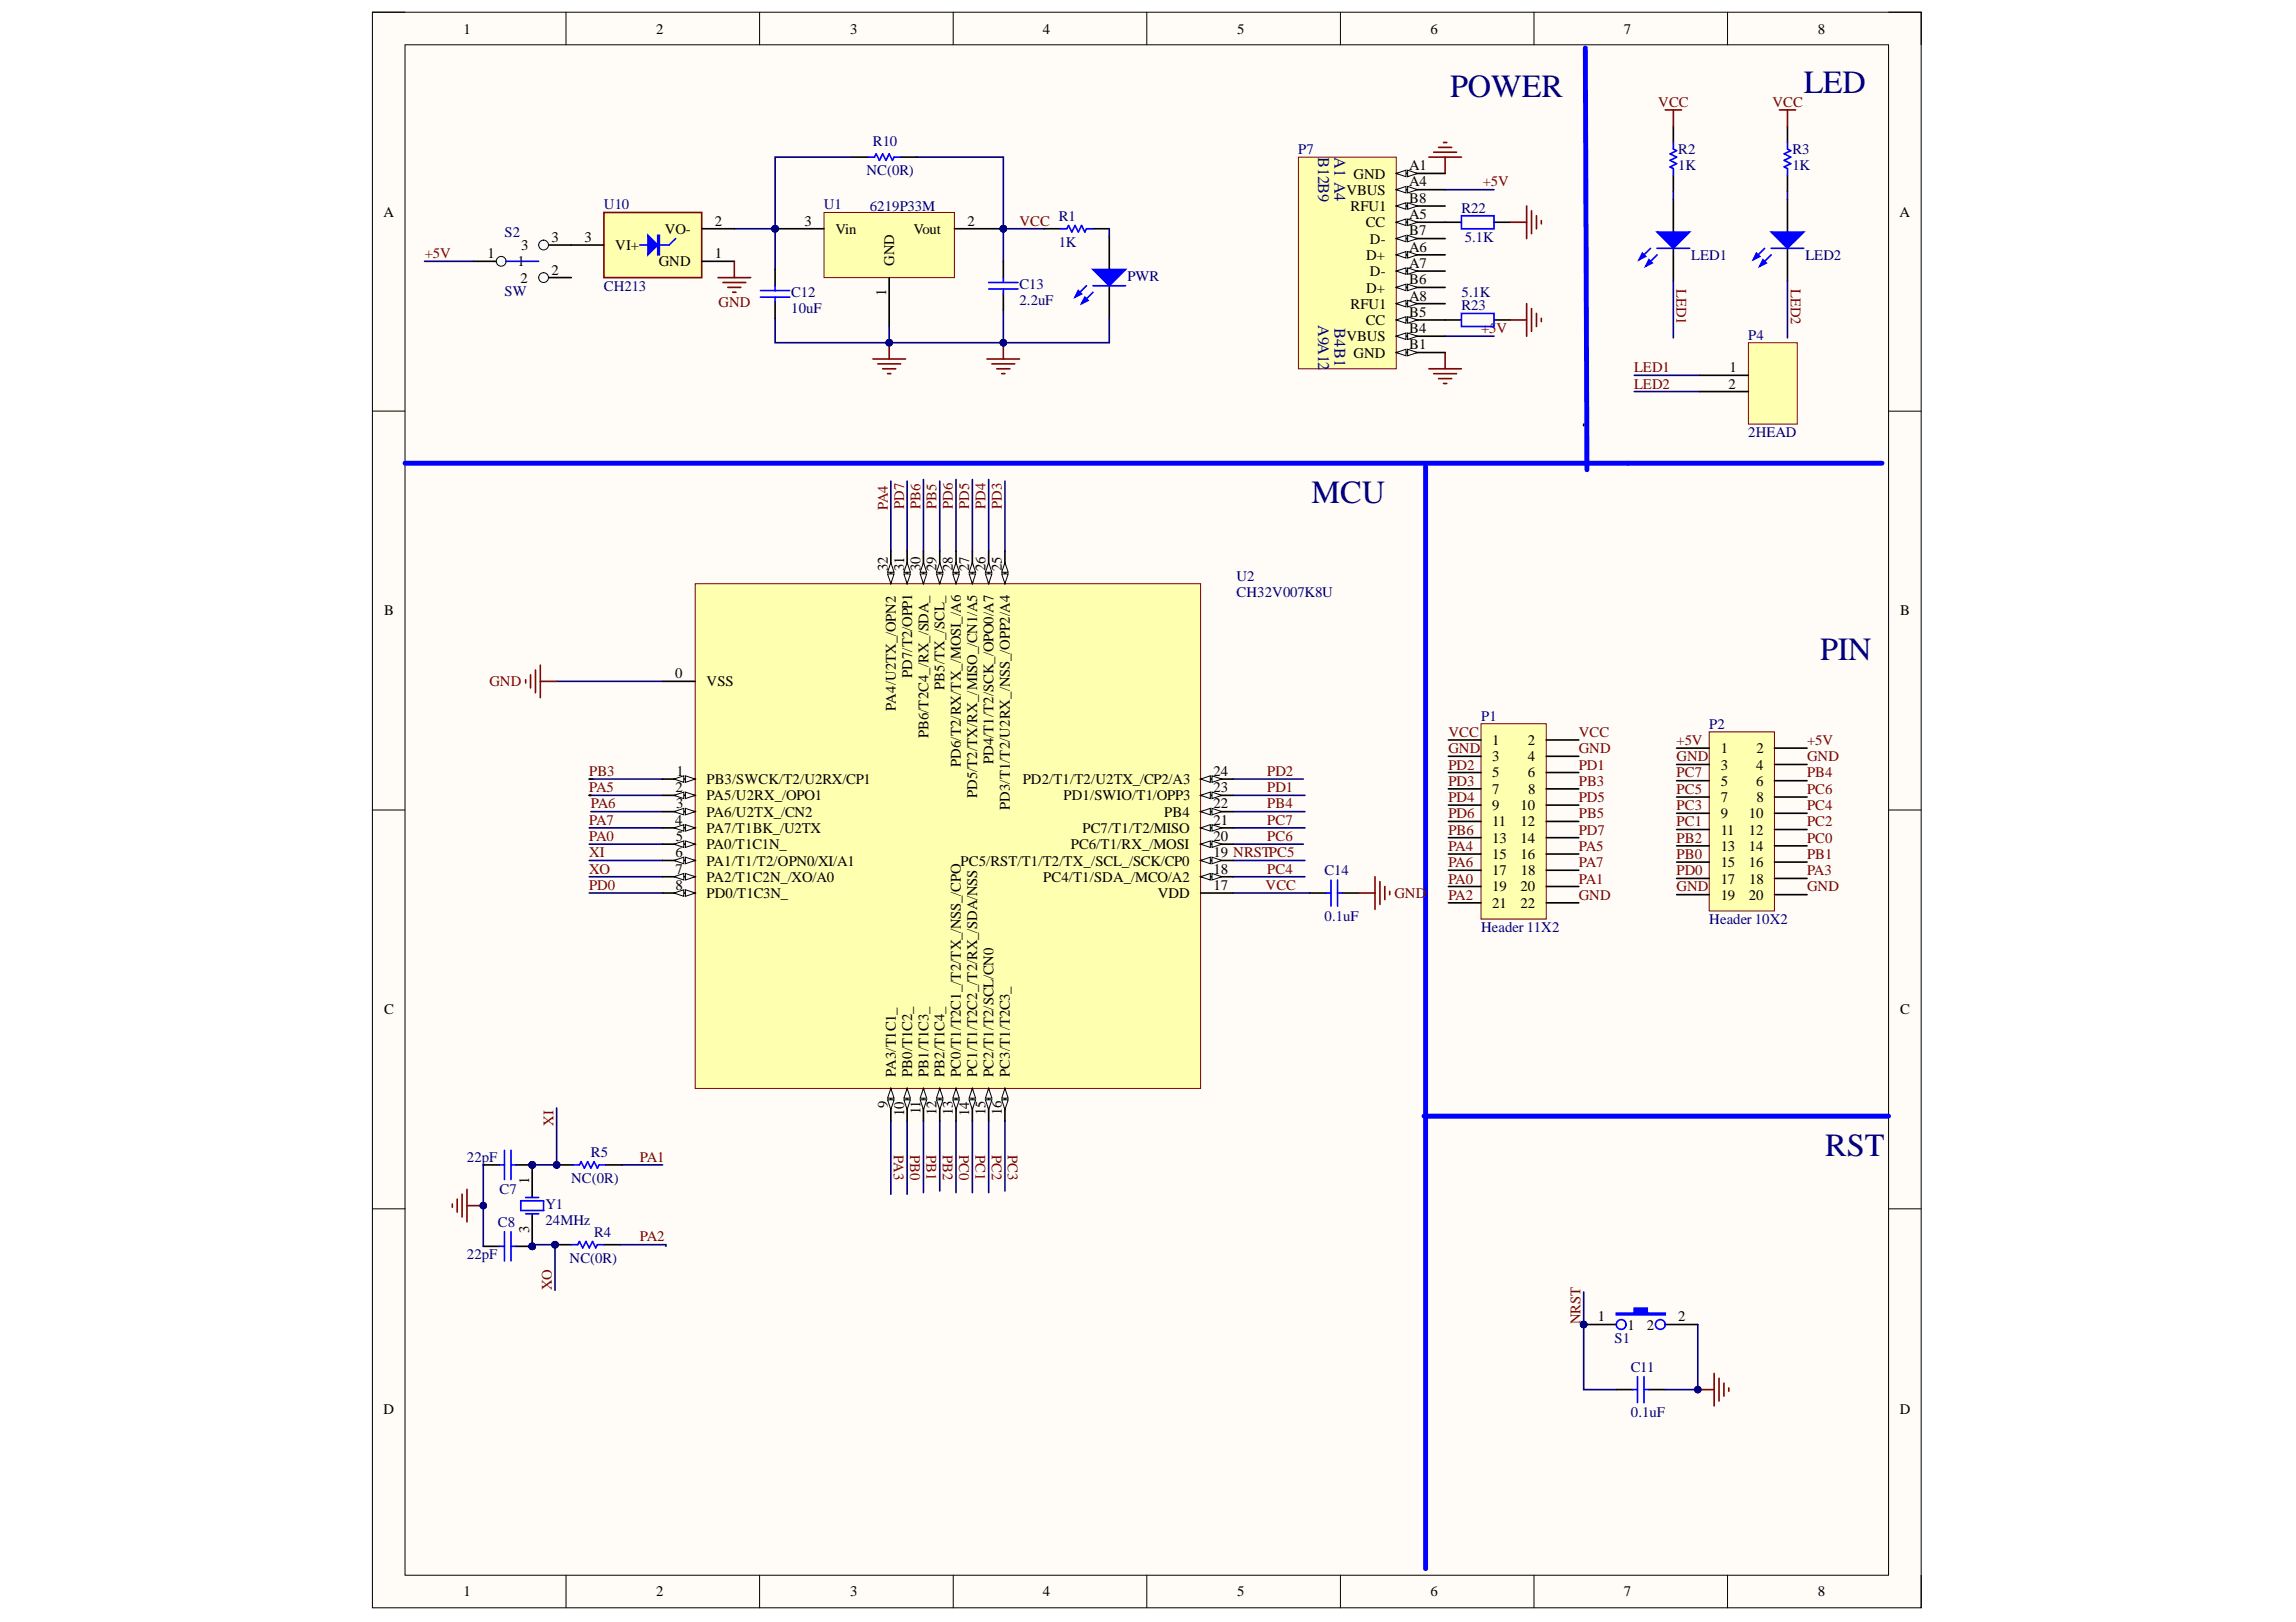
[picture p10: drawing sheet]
<svg xmlns="http://www.w3.org/2000/svg" width="297mm" height="210mm" viewBox="0 0 297 210" stroke-linecap="round" stroke-linejoin="round" font-family="sans-serif">
<defs><g id="words">
<g font-size="4.2" fill="#000080">
<text x="187.6" y="12.5">POWER</text>
<text x="233.4" y="12.1">LED</text>
<text x="169.7" y="65.2">MCU</text>
<text x="235.5" y="85.4">PIN</text>
<text x="236.1" y="149.6">RST</text>
</g>
<g font-size="2.1" fill="#000080">
<text x="170.5" y="20.3" transform="rotate(90 170.5 20.3)">B12B9</text>
<text x="172.7" y="20.3" transform="rotate(90 172.7 20.3)">A1 A4</text>
<text x="170.5" y="42" transform="rotate(90 170.5 42)">A9A12</text>
<text x="172.7" y="42.5" transform="rotate(90 172.7 42.5)">B4B1</text>
</g>
<g font-size="1.9">
<text x="60" y="4.3">1</text>
<text x="84.9" y="4.3">2</text>
<text x="110" y="4.3">3</text>
<text x="134.9" y="4.3">4</text>
<text x="160.1" y="4.3">5</text>
<text x="185.1" y="4.3">6</text>
<text x="210.1" y="4.3">7</text>
<text x="235.2" y="4.3">8</text>
<text x="175.1" y="23.1">GND</text>
<text x="182.3" y="22.1">A1</text>
<text x="49.6" y="28.1">A</text>
<text x="92.5" y="29.2">2</text>
<text x="104.1" y="29.2">3</text>
<text x="125.2" y="29.2">2</text>
<text x="174.2" y="25.2">VBUS</text>
<text x="174.7" y="27.3">RFU1</text>
<text x="176.7" y="29.4">CC</text>
<text x="182.3" y="26.2">B8</text>
<text x="182.3" y="24.1">A4</text>
<text x="182.3" y="28.4">A5</text>
<text x="245.8" y="28.1">A</text>
<text x="63.1" y="33.4">1</text>
<text x="67" y="34.5">1</text>
<text x="67.4" y="32.4">3</text>
<text x="71.4" y="31.3">3</text>
<text x="71.4" y="35.5">2</text>
<text x="75.6" y="31.3">3</text>
<text x="79.6" y="32.4">VI+</text>
<text x="85.2" y="34.5">GND</text>
<text x="86" y="30.3">VO-</text>
<text x="92.5" y="33.4">1</text>
<text x="108.1" y="30.3">Vin</text>
<text x="115.7" y="34.4" transform="rotate(-90 115.7 34.4)">GND</text>
<text x="118.2" y="30.3">Vout</text>
<text x="176.7" y="33.6">D+</text>
<text x="177.2" y="31.5">D-</text>
<text x="177.2" y="35.7">D-</text>
<text x="182.3" y="30.5">B7</text>
<text x="182.3" y="32.6">A6</text>
<text x="182.3" y="34.7">A7</text>
<text x="67.3" y="36.6">2</text>
<text x="114.6" y="38.3" transform="rotate(-90 114.6 38.3)">1</text>
<text x="174.7" y="39.9">RFU1</text>
<text x="176.7" y="37.9">D+</text>
<text x="182.3" y="41">B5</text>
<text x="182.3" y="36.8">B6</text>
<text x="182.3" y="38.9">A8</text>
<text x="174.2" y="44.2">VBUS</text>
<text x="175.1" y="46.3">GND</text>
<text x="176.7" y="42">CC</text>
<text x="182.3" y="45.2">B1</text>
<text x="182.3" y="43.1">B4</text>
<text x="223.6" y="50.3">2</text>
<text x="223.8" y="48.2">1</text>
<text x="114.8" y="73.9" transform="rotate(-90 114.8 73.9)">32</text>
<text x="117" y="73.9" transform="rotate(-90 117 73.9)">31</text>
<text x="119.1" y="73.9" transform="rotate(-90 119.1 73.9)">30</text>
<text x="121.1" y="73.9" transform="rotate(-90 121.1 73.9)">29</text>
<text x="123.3" y="73.9" transform="rotate(-90 123.3 73.9)">28</text>
<text x="125.4" y="73.9" transform="rotate(-90 125.4 73.9)">27</text>
<text x="127.5" y="73.9" transform="rotate(-90 127.5 73.9)">26</text>
<text x="129.6" y="73.9" transform="rotate(-90 129.6 73.9)">25</text>
<text x="49.7" y="79.6">B</text>
<text x="245.8" y="79.6">B</text>
<text x="87.3" y="87.8">0</text>
<text x="91.4" y="88.8">VSS</text>
<text x="118" y="87.8" transform="rotate(-90 118 87.8)">PD7/T2/OPP1</text>
<text x="122.2" y="89.3" transform="rotate(-90 122.2 89.3)">PB5/TX_/SCL_</text>
<text x="115.9" y="91.9" transform="rotate(-90 115.9 91.9)">PA4/U2TX_/OPN2</text>
<text x="120.1" y="95.5" transform="rotate(-90 120.1 95.5)">PB6/T2C4_/RX_/SDA_</text>
<text x="87.5" y="100.4">1</text>
<text x="91.4" y="101.5">PB3/SWCK/T2/U2RX/CP1</text>
<text x="124.3" y="99.3" transform="rotate(-90 124.3 99.3)">PD6/T2/RX/TX_/MOSI_/A6</text>
<text x="128.5" y="98.9" transform="rotate(-90 128.5 98.9)">PD4/T1/T2/SCK_/OPO0/A7</text>
<text x="132.3" y="101.5">PD2/T1/T2/U2TX_/CP2/A3</text>
<text x="157" y="100.4">24</text>
<text x="193.1" y="96.4">1</text>
<text x="193.1" y="98.5">3</text>
<text x="193.1" y="100.6">5</text>
<text x="197.7" y="96.4">2</text>
<text x="197.7" y="98.5">4</text>
<text x="197.7" y="100.6">6</text>
<text x="222.6" y="97.5">1</text>
<text x="222.6" y="99.6">3</text>
<text x="222.6" y="101.7">5</text>
<text x="227.2" y="99.6">4</text>
<text x="227.2" y="101.7">6</text>
<text x="227.2" y="97.5">2</text>
<text x="87.3" y="106.7">4</text>
<text x="87.4" y="102.5">2</text>
<text x="87.5" y="104.6">3</text>
<text x="91.4" y="103.6">PA5/U2RX_/OPO1</text>
<text x="91.4" y="105.7">PA6/U2TX_/CN2</text>
<text x="91.4" y="107.8">PA7/T1BK_/U2TX</text>
<text x="126.4" y="103.3" transform="rotate(-90 126.4 103.3)">PD5/T2/TX/RX_/MISO_/CN1/A5</text>
<text x="130.7" y="104.8" transform="rotate(-90 130.7 104.8)">PD3/T1/T2/U2RX_/NSS_/OPP2/A4</text>
<text x="137.6" y="103.6">PD1/SWIO/T1/OPP3</text>
<text x="140.1" y="107.8">PC7/T1/T2/MISO</text>
<text x="150.6" y="105.7">PB4</text>
<text x="157" y="102.5">23</text>
<text x="157" y="106.7">21</text>
<text x="157" y="104.6">22</text>
<text x="193.1" y="102.7">7</text>
<text x="193.1" y="104.8">9</text>
<text x="193.1" y="106.9">11</text>
<text x="196.7" y="104.8">10</text>
<text x="196.7" y="106.9">12</text>
<text x="197.7" y="102.7">8</text>
<text x="222.6" y="103.8">7</text>
<text x="222.6" y="105.9">9</text>
<text x="226.3" y="105.9">10</text>
<text x="227.2" y="103.8">8</text>
<text x="87.4" y="111">6</text>
<text x="87.4" y="113.1">7</text>
<text x="87.4" y="108.8">5</text>
<text x="91.4" y="112">PA1/T1/T2/OPN0/XI/A1</text>
<text x="91.4" y="109.9">PA0/T1C1N_</text>
<text x="124.3" y="112">PC5/RST/T1/T2/TX_/SCL_/SCK/CP0</text>
<text x="138.5" y="109.9">PC6/T1/RX_/MOSI</text>
<text x="157" y="113.1">18</text>
<text x="157" y="111">19 NRSTPC5</text>
<text x="157" y="108.8">20</text>
<text x="193.1" y="109.1">13</text>
<text x="193.1" y="111.2">15</text>
<text x="193.1" y="113.3">17</text>
<text x="196.7" y="109.1">14</text>
<text x="196.7" y="111.2">16</text>
<text x="196.8" y="113.3">18</text>
<text x="222.6" y="108">11</text>
<text x="222.6" y="110.1">13</text>
<text x="222.6" y="112.2">15</text>
<text x="226.3" y="108">12</text>
<text x="226.3" y="110.1">14</text>
<text x="226.3" y="112.2">16</text>
<text x="87.4" y="115.1">8</text>
<text x="91.4" y="114.1">PA2/T1C2N_/XO/A0</text>
<text x="91.4" y="116.2">PD0/T1C3N_</text>
<text x="135" y="114.1">PC4/T1/SDA_/MCO/A2</text>
<text x="149.8" y="116.2">VDD</text>
<text x="157" y="115.1">17</text>
<text x="193.1" y="115.4">19</text>
<text x="193.1" y="117.5">21</text>
<text x="196.7" y="115.4">20</text>
<text x="196.7" y="117.5">22</text>
<text x="222.6" y="114.3">17</text>
<text x="222.6" y="116.4">19</text>
<text x="226.3" y="116.4">20</text>
<text x="226.3" y="114.3">18</text>
<text x="49.7" y="131.3">C</text>
<text x="245.8" y="131.3">C</text>
<text x="114.8" y="143.4" transform="rotate(-90 114.8 143.4)">9</text>
<text x="115.9" y="139.4" transform="rotate(-90 115.9 139.4)">PA3/T1C1_</text>
<text x="118" y="139.4" transform="rotate(-90 118 139.4)">PB0/T1C2_</text>
<text x="120.1" y="139.4" transform="rotate(-90 120.1 139.4)">PB1/T1C3_</text>
<text x="122.2" y="139.4" transform="rotate(-90 122.2 139.4)">PB2/T1C4_</text>
<text x="124.3" y="139.4" transform="rotate(-90 124.3 139.4)">PC0/T1/T2C1_/T2/TX_/NSS_/CPO</text>
<text x="126.4" y="139.4" transform="rotate(-90 126.4 139.4)">PC1/T1/T2C2_/T2/RX_/SDA/NSS</text>
<text x="128.5" y="139.4" transform="rotate(-90 128.5 139.4)">PC2/T1/T2/SCL/CN0</text>
<text x="130.7" y="139.4" transform="rotate(-90 130.7 139.4)">PC3/T1/T2C3_</text>
<text x="117" y="144.4" transform="rotate(-90 117 144.4)">10</text>
<text x="119.1" y="144.2" transform="rotate(-90 119.1 144.2)">11</text>
<text x="121.1" y="144.3" transform="rotate(-90 121.1 144.3)">12</text>
<text x="123.3" y="144.3" transform="rotate(-90 123.3 144.3)">13</text>
<text x="125.4" y="144.4" transform="rotate(-90 125.4 144.4)">14</text>
<text x="127.5" y="144.3" transform="rotate(-90 127.5 144.3)">15</text>
<text x="129.6" y="144.3" transform="rotate(-90 129.6 144.3)">16</text>
<text x="68.4" y="153.3" transform="rotate(-90 68.4 153.3)">1</text>
<text x="68.4" y="159.6" transform="rotate(-90 68.4 159.6)">3</text>
<text x="206.7" y="171">1</text>
<text x="210.6" y="172.1">1</text>
<text x="213.1" y="172.1">2</text>
<text x="217.1" y="171">2</text>
<text x="49.6" y="182.9">D</text>
<text x="245.8" y="182.9">D</text>
<text x="60" y="206.6">1</text>
<text x="84.9" y="206.6">2</text>
<text x="110" y="206.6">3</text>
<text x="134.9" y="206.6">4</text>
<text x="160.1" y="206.6">5</text>
<text x="185.1" y="206.6">6</text>
<text x="210.1" y="206.6">7</text>
<text x="235.2" y="206.6">8</text>
</g>
<g font-size="1.9" fill="#800000">
<text x="214.5" y="13.8">VCC</text>
<text x="229.3" y="13.8">VCC</text>
<text x="131.9" y="29.2">VCC</text>
<text x="191.8" y="24.1">+5V</text>
<text x="54.9" y="33.4">+5V</text>
<text x="93" y="39.7">GND</text>
<text x="216.9" y="37.4" transform="rotate(90 216.9 37.4)">LED1</text>
<text x="231.7" y="37.4" transform="rotate(90 231.7 37.4)">LED2</text>
<text x="191.6" y="43.1">+5V</text>
<text x="211.4" y="48.2">LED1</text>
<text x="211.4" y="50.3">LED2</text>
<text x="117" y="65.8" transform="rotate(-90 117 65.8)">PD7</text>
<text x="119.1" y="65.8" transform="rotate(-90 119.1 65.8)">PB6</text>
<text x="121.1" y="65.8" transform="rotate(-90 121.1 65.8)">PB5</text>
<text x="123.3" y="65.8" transform="rotate(-90 123.3 65.8)">PD6</text>
<text x="125.4" y="65.8" transform="rotate(-90 125.4 65.8)">PD5</text>
<text x="127.5" y="65.8" transform="rotate(-90 127.5 65.8)">PD4</text>
<text x="129.6" y="65.8" transform="rotate(-90 129.6 65.8)">PD3</text>
<text x="114.8" y="66" transform="rotate(-90 114.8 66)">PA4</text>
<text x="63.3" y="88.8">GND</text>
<text x="187.4" y="95.4">VCC</text>
<text x="204.3" y="95.4">VCC</text>
<text x="76.2" y="100.4">PB3</text>
<text x="163.9" y="100.4">PD2</text>
<text x="187.4" y="97.5">GND</text>
<text x="187.4" y="101.7">PD3</text>
<text x="187.4" y="99.6">PD2</text>
<text x="204.3" y="97.5">GND</text>
<text x="204.3" y="101.7">PB3</text>
<text x="204.3" y="99.6">PD1</text>
<text x="216.9" y="98.5">GND</text>
<text x="216.9" y="96.4">+5V</text>
<text x="216.9" y="100.6">PC7</text>
<text x="233.8" y="98.5">GND</text>
<text x="233.8" y="96.4">+5V</text>
<text x="233.8" y="100.6">PB4</text>
<text x="76.2" y="102.5">PA5</text>
<text x="76.2" y="106.7">PA7</text>
<text x="76.4" y="104.6">PA6</text>
<text x="163.9" y="102.5">PD1</text>
<text x="163.9" y="104.6">PB4</text>
<text x="163.9" y="106.7">PC7</text>
<text x="187.4" y="105.9">PD6</text>
<text x="187.4" y="103.8">PD4</text>
<text x="204.3" y="105.9">PB5</text>
<text x="204.3" y="103.8">PD5</text>
<text x="216.9" y="106.9">PC1</text>
<text x="216.9" y="104.8">PC3</text>
<text x="216.9" y="102.7">PC5</text>
<text x="233.8" y="106.9">PC2</text>
<text x="233.8" y="102.7">PC6</text>
<text x="233.8" y="104.8">PC4</text>
<text x="76.2" y="108.8">PA0</text>
<text x="76.2" y="111">XI</text>
<text x="76.2" y="113.1">XO</text>
<text x="163.9" y="108.8">PC6</text>
<text x="163.9" y="113.1">PC4</text>
<text x="187.4" y="112.2">PA6</text>
<text x="187.4" y="110.1">PA4</text>
<text x="187.4" y="108">PB6</text>
<text x="204.3" y="110.1">PA5</text>
<text x="204.3" y="112.2">PA7</text>
<text x="204.3" y="108">PD7</text>
<text x="216.9" y="113.3">PD0</text>
<text x="216.9" y="111.2">PB0</text>
<text x="216.9" y="109.1">PB2</text>
<text x="233.8" y="113.3">PA3</text>
<text x="233.8" y="111.2">PB1</text>
<text x="233.8" y="109.1">PC0</text>
<text x="76.2" y="115.1">PD0</text>
<text x="163.7" y="115.1">VCC</text>
<text x="180.4" y="116.2">GND</text>
<text x="187.4" y="114.3">PA0</text>
<text x="187.4" y="116.4">PA2</text>
<text x="204.3" y="114.3">PA1</text>
<text x="204.3" y="116.4">GND</text>
<text x="216.9" y="115.4">GND</text>
<text x="233.8" y="115.4">GND</text>
<text x="71.6" y="145.7" transform="rotate(-90 71.6 145.7)">XI</text>
<text x="115.6" y="149.5" transform="rotate(90 115.6 149.5)">PA3</text>
<text x="117.8" y="149.5" transform="rotate(90 117.8 149.5)">PB0</text>
<text x="119.9" y="149.5" transform="rotate(90 119.9 149.5)">PB1</text>
<text x="122" y="149.5" transform="rotate(90 122 149.5)">PB2</text>
<text x="124.1" y="149.5" transform="rotate(90 124.1 149.5)">PC0</text>
<text x="126.2" y="149.5" transform="rotate(90 126.2 149.5)">PC1</text>
<text x="128.3" y="149.5" transform="rotate(90 128.3 149.5)">PC2</text>
<text x="130.4" y="149.5" transform="rotate(90 130.4 149.5)">PC3</text>
<text x="82.8" y="150.3">PA1</text>
<text x="82.8" y="160.7">PA2</text>
<text x="71.4" y="167" transform="rotate(-90 71.4 167)">XO</text>
<text x="204.5" y="171.4" transform="rotate(-90 204.5 171.4)">NRST</text>
</g>
<g font-size="1.9" fill="#000080">
<text x="112.1" y="22.7">NC(0R)</text>
<text x="112.9" y="18.9">R10</text>
<text x="168" y="19.9">P7</text>
<text x="217.1" y="22.1">1K</text>
<text x="217.1" y="19.9">R2</text>
<text x="231.9" y="22.1">1K</text>
<text x="231.9" y="19.9">R3</text>
<text x="78.1" y="27.1">U10</text>
<text x="106.6" y="27.1">U1</text>
<text x="112.5" y="27.3">6219P33M</text>
<text x="137" y="28.6">R1</text>
<text x="189.1" y="27.5">R22</text>
<text x="65.3" y="30.7">S2</text>
<text x="137" y="31.9">1K</text>
<text x="189.5" y="31.3">5.1K</text>
<text x="218.8" y="33.6">LED1</text>
<text x="233.6" y="33.6">LED2</text>
<text x="65.3" y="38.3">SW</text>
<text x="78.1" y="37.6">CH213</text>
<text x="102.4" y="38.5">C12</text>
<text x="102.4" y="40.6">10uF</text>
<text x="131.9" y="37.4">C13</text>
<text x="131.9" y="39.5">2.2uF</text>
<text x="145.8" y="36.4">PWR</text>
<text x="189.1" y="40.1">R23</text>
<text x="189.1" y="38.5">5.1K</text>
<text x="226.2" y="43.9">P4</text>
<text x="226.2" y="56.6">2HEAD</text>
<text x="160" y="75.1">U2</text>
<text x="160" y="77.2">CH32V007K8U</text>
<text x="191.6" y="93.3">P1</text>
<text x="221.1" y="94.3">P2</text>
<text x="171.4" y="113.3">C14</text>
<text x="171.4" y="119.2">0.1uF</text>
<text x="221.1" y="119.6">Header 10X2</text>
<text x="191.6" y="120.6">Header 11X2</text>
<text x="76.4" y="149.7">R5</text>
<text x="60.4" y="150.3">22pF</text>
<text x="64.6" y="154.6">C7</text>
<text x="73.9" y="153.1">NC(0R)</text>
<text x="64.4" y="158.8">C8</text>
<text x="70.6" y="156.5">Y1</text>
<text x="70.6" y="158.6">24MHz</text>
<text x="76.9" y="160.1">R4</text>
<text x="60.4" y="163">22pF</text>
<text x="73.7" y="163.4">NC(0R)</text>
<text x="208.9" y="173.8">S1</text>
<text x="211" y="177.5">C11</text>
<text x="211" y="183.4">0.1uF</text>
</g>
</g></defs>
<path d="M48.2 1.6h200.3v206.5h-200.3z" fill-rule="evenodd" fill="#fffcf8"/>
<path d="M48.2 1.6h200.3v206.5h-200.3z" fill="none" stroke="#000" stroke-width=".13"/>
<path d="M52.4 5.8h191.9v198.1h-191.9z" fill-rule="evenodd" fill="#fffcf8"/>
<g fill="none" stroke="#000" stroke-width=".13">
<path d="M48.2 1.6h4.2M52.4 5.8h191.9v198.1h-191.9zM73.2 1.6v4.2M98.3 1.6v4.2M123.3 1.6v4.2M148.4 1.6v4.2M173.4 1.6v4.2M198.5 1.6v4.2M223.5 1.6v4.2M244.3 1.6h4.2v4.2M48.2 53.2h4.2M244.3 53.2h4.2"/>
<path d="M48.2 104.8h4.2M244.3 104.8h4.2M48.2 156.4h4.2M244.3 156.4h4.2M73.2 203.9v4.2M98.3 203.9v4.2M123.3 203.9v4.2M148.4 203.9v4.2M173.4 203.9v4.2M198.5 203.9v4.2M223.5 203.9v4.2M248.5 203.9v4.2"/>
</g>
<path d="M112.9 46.5h4.2M113.6 47.1h2.9M114.2 47.7h1.7M114.8 48.4h.4M115 44.3v2.2" fill="none" stroke="#800000" stroke-width=".21"/>
<circle cx="115" cy="44.4" r=".42" fill="#000080"/>
<circle cx="115" cy="44.4" r=".42" fill="none" stroke="#000080" stroke-width=".13"/>
<path d="M127.7 46.5h4.2M128.3 47.1h3M129 47.7h1.6M129.6 48.4h.4M129.8 44.3v2.2" fill="none" stroke="#800000" stroke-width=".21"/>
<circle cx="129.8" cy="44.4" r=".42" fill="#000080"/>
<circle cx="129.8" cy="44.4" r=".42" fill="none" stroke="#000080" stroke-width=".13"/>
<path d="M135.1 29.6h-5.3v4.2" fill="none" stroke="#000080" stroke-width=".21"/>
<circle cx="129.8" cy="29.6" r=".42" fill="#000080"/>
<circle cx="129.8" cy="29.6" r=".42" fill="none" stroke="#000080" stroke-width=".13"/>
<path d="M143.5 30.7v4.2M143.5 37v4.2" fill="none" stroke="#000" stroke-width=".21"/>
<path d="M141.4 34.9h4.2l-2.1 2.1z" fill="#00f"/>
<path d="M140.6 37l-1.5 1.5M141.4 34.9h4.2l-2.1 2.1zM141.4 37.8l-1.5 1.5" fill="none" stroke="#00f" stroke-width=".21"/>
<path d="M140.3 38.5l.5 .4-.9 .4z" fill="#00f"/>
<path d="M140.3 38.5l.5 .4-.9 .4z" fill="none" stroke="#00f" stroke-width=".21"/>
<path d="M139.5 37.6l.4 .4-.8 .5z" fill="#00f"/>
<path d="M137.2 29.6h.8l.2-.4 .5 .8 .4-.8 .4 .8 .4-.8 .4 .8 .3-.4h.8M139.5 37.6l.4 .4-.8 .5zM141.4 37h4.2" fill="none" stroke="#00f" stroke-width=".21"/>
<path d="M135.1 29.6h2.1M141.4 29.6h2.1" fill="none" stroke="#000" stroke-width=".21"/>
<path d="M100.3 41.2v3.1h43.2v-3.1" fill="none" stroke="#000080" stroke-width=".21"/>
<circle cx="115" cy="44.4" r=".42" fill="#000080"/>
<circle cx="115" cy="44.4" r=".42" fill="none" stroke="#000080" stroke-width=".13"/>
<circle cx="129.8" cy="44.4" r=".42" fill="#000080"/>
<circle cx="129.8" cy="44.4" r=".42" fill="none" stroke="#000080" stroke-width=".13"/>
<path d="M143.5 29.6v1.1" fill="none" stroke="#000080" stroke-width=".21"/>
<path d="M61.3 33.8h4.2" fill="none" stroke="#000" stroke-width=".21"/>
<circle cx="64.8" cy="33.8" r=".63" fill="#f8fcff"/>
<circle cx="64.8" cy="33.8" r=".63" fill="none" stroke="#000" stroke-width=".13"/>
<path d="M69.7 31.7h4.2" fill="none" stroke="#000" stroke-width=".21"/>
<circle cx="70.3" cy="31.7" r=".63" fill="#f8fcff"/>
<circle cx="70.3" cy="31.7" r=".63" fill="none" stroke="#000" stroke-width=".13"/>
<path d="M69.7 35.9h4.2" fill="none" stroke="#000" stroke-width=".21"/>
<circle cx="70.3" cy="35.9" r=".63" fill="#f8fcff"/>
<circle cx="70.3" cy="35.9" r=".63" fill="none" stroke="#000" stroke-width=".13"/>
<path d="M65.5 33.8h4.2" fill="none" stroke="#00f" stroke-width=".21"/>
<path d="M54.9 33.8h6.4M95 29.6h5.3v5.3" fill="none" stroke="#000080" stroke-width=".21"/>
<circle cx="100.3" cy="29.6" r=".42" fill="#000080"/>
<circle cx="100.3" cy="29.6" r=".42" fill="none" stroke="#000080" stroke-width=".13"/>
<path d="M129.8 40.1v4.2" fill="none" stroke="#000080" stroke-width=".21"/>
<circle cx="129.8" cy="44.4" r=".42" fill="#000080"/>
<circle cx="129.8" cy="44.4" r=".42" fill="none" stroke="#000080" stroke-width=".13"/>
<path d="M216.5 25.8v4.2M216.5 32.1v4.2" fill="none" stroke="#000" stroke-width=".21"/>
<path d="M214.4 30h4.2l-2.1 2.1z" fill="#00f"/>
<path d="M213.5 32.1l-1.4 1.5M214.4 30h4.2l-2.1 2.1zM214.4 33l-1.5 1.5" fill="none" stroke="#00f" stroke-width=".21"/>
<path d="M213.3 33.6l.4 .4-.8 .5z" fill="#00f"/>
<path d="M213.3 33.6l.4 .4-.8 .5z" fill="none" stroke="#00f" stroke-width=".21"/>
<path d="M212.5 32.8l.4 .4-.8 .4z" fill="#00f"/>
<path d="M216.5 18.4v.9l.4 .2-.8 .4 .8 .4-.8 .5 .8 .4-.8 .4 .4 .2v.9M212.5 32.8l.4 .4-.8 .4zM214.4 32.1h4.2" fill="none" stroke="#00f" stroke-width=".21"/>
<path d="M216.5 16.3v2.1M216.5 22.7v2.1M231.2 25.8v4.2M231.2 32.1v4.2" fill="none" stroke="#000" stroke-width=".21"/>
<path d="M229.1 30h4.3l-2.2 2.1z" fill="#00f"/>
<path d="M228.3 32.1l-1.5 1.5M229.1 30h4.3l-2.2 2.1zM229.1 33l-1.4 1.5" fill="none" stroke="#00f" stroke-width=".21"/>
<path d="M228.1 33.6l.4 .4-.8 .5z" fill="#00f"/>
<path d="M228.1 33.6l.4 .4-.8 .5z" fill="none" stroke="#00f" stroke-width=".21"/>
<path d="M227.2 32.8l.5 .4-.9 .4z" fill="#00f"/>
<path d="M231.2 18.4v.9l.5 .2-.9 .4 .9 .4-.9 .5 .9 .4-.9 .4 .4 .2v.9M227.2 32.8l.5 .4-.9 .4zM229.1 32.1h4.3" fill="none" stroke="#00f" stroke-width=".21"/>
<path d="M231.2 16.3v2.1M231.2 22.7v2.1" fill="none" stroke="#000" stroke-width=".21"/>
<path d="M216.5 24.8v1M216.5 36.3v7.4M231.2 24.8v1M231.2 36.3v7.4" fill="none" stroke="#000080" stroke-width=".21"/>
<path d="M226.2 44.4h6.3v10.5h-6.3z" fill-rule="evenodd" fill="#ffffb0"/>
<path d="M226.2 44.4h6.3v10.5h-6.3z" fill="none" stroke="#800000" stroke-width=".13"/>
<path d="M100.3 34.9v2.1M100.3 39.1v2.1M129.8 33.8v2.1M129.8 38v2.1M219.9 48.6h6.3M219.9 50.7h6.3" fill="none" stroke="#000" stroke-width=".21"/>
<path d="M211.4 48.6h8.5M211.4 50.7h8.5" fill="none" stroke="#000080" stroke-width=".21"/>
<path d="M98.4 38.5h3.8M98.4 37.6h3.8M100.3 37v.6M100.3 38.5v.6M127.9 36.6h3.8M127.9 37.4h3.8M129.8 35.9v.7M129.8 37.4v.6" fill="none" stroke="#00f" stroke-width=".21"/>
<path d="M215.4 14.2h2.1M216.5 14.2v2.1M230.2 14.2h2.1M231.2 14.2v2.1" fill="none" stroke="#800000" stroke-width=".21"/>
<circle cx="100.3" cy="29.6" r=".42" fill="#000080"/>
<circle cx="100.3" cy="29.6" r=".42" fill="none" stroke="#000080" stroke-width=".13"/>
<circle cx="129.8" cy="29.6" r=".42" fill="#000080"/>
<circle cx="129.8" cy="29.6" r=".42" fill="none" stroke="#000080" stroke-width=".13"/>
<path d="M106.6 27.5h16.9v8.4h-16.9z" fill-rule="evenodd" fill="#ffffb0"/>
<path d="M106.6 27.5h16.9v8.4h-16.9z" fill="none" stroke="#800000" stroke-width=".13"/>
<path d="M100.3 29.6h6.3" fill="none" stroke="#000" stroke-width=".21"/>
<circle cx="100.3" cy="29.6" r=".42" fill="#000080"/>
<circle cx="100.3" cy="29.6" r=".42" fill="none" stroke="#000080" stroke-width=".13"/>
<path d="M115 35.9v6.3M123.5 29.6h6.3" fill="none" stroke="#000" stroke-width=".21"/>
<circle cx="129.8" cy="29.6" r=".42" fill="#000080"/>
<circle cx="129.8" cy="29.6" r=".42" fill="none" stroke="#000080" stroke-width=".13"/>
<path d="M115 42.2v2.1" fill="none" stroke="#000080" stroke-width=".21"/>
<circle cx="115" cy="44.4" r=".42" fill="#000080"/>
<circle cx="115" cy="44.4" r=".42" fill="none" stroke="#000080" stroke-width=".13"/>
<path d="M110.2 20.3h2.1M116.5 20.3h2.1" fill="none" stroke="#000" stroke-width=".21"/>
<path d="M112.3 20.3h.8l.3-.4 .4 .9 .4-.9 .4 .9 .4-.9 .5 .9 .2-.5h.8" fill="none" stroke="#00f" stroke-width=".21"/>
<path d="M110.2 20.3h-9.9v9.3" fill="none" stroke="#000080" stroke-width=".21"/>
<circle cx="100.3" cy="29.6" r=".42" fill="#000080"/>
<circle cx="100.3" cy="29.6" r=".42" fill="none" stroke="#000080" stroke-width=".13"/>
<path d="M118.6 20.3h11.2v9.3" fill="none" stroke="#000080" stroke-width=".21"/>
<circle cx="129.8" cy="29.6" r=".42" fill="#000080"/>
<circle cx="129.8" cy="29.6" r=".42" fill="none" stroke="#000080" stroke-width=".13"/>
<circle cx="68.9" cy="150.8" r=".42" fill="#000080"/>
<circle cx="68.9" cy="150.8" r=".42" fill="none" stroke="#000080" stroke-width=".13"/>
<circle cx="68.9" cy="161.3" r=".42" fill="#000080"/>
<circle cx="68.9" cy="161.3" r=".42" fill="none" stroke="#000080" stroke-width=".13"/>
<path d="M68.9 150.8v4.2" fill="none" stroke="#000" stroke-width=".21"/>
<circle cx="68.9" cy="150.8" r=".42" fill="#000080"/>
<circle cx="68.9" cy="150.8" r=".42" fill="none" stroke="#000080" stroke-width=".13"/>
<path d="M68.9 157.1v4.2" fill="none" stroke="#000" stroke-width=".21"/>
<circle cx="68.9" cy="161.3" r=".42" fill="#000080"/>
<circle cx="68.9" cy="161.3" r=".42" fill="none" stroke="#000080" stroke-width=".13"/>
<path d="M67.4 155.4h2.9v1.3h-2.9zM68 157.1h1.7M68 155h1.7" fill="none" stroke="#00f" stroke-width=".21"/>
<path d="M58.5 155.8v.4M59.1 155.2v1.7M59.8 154.5v3M60.4 153.9v4.2M60.4 156h2.1" fill="none" stroke="#800000" stroke-width=".21"/>
<circle cx="62.5" cy="156" r=".42" fill="#000080"/>
<circle cx="62.5" cy="156" r=".42" fill="none" stroke="#000080" stroke-width=".13"/>
<circle cx="68.9" cy="161.3" r=".42" fill="#000080"/>
<circle cx="68.9" cy="161.3" r=".42" fill="none" stroke="#000080" stroke-width=".13"/>
<path d="M62.5 161.3h2.1M66.7 161.3h2.2" fill="none" stroke="#000" stroke-width=".21"/>
<circle cx="68.9" cy="161.3" r=".42" fill="#000080"/>
<circle cx="68.9" cy="161.3" r=".42" fill="none" stroke="#000080" stroke-width=".13"/>
<path d="M65.3 159.4v3.8M66.1 159.4v3.8M64.6 161.3h.7M66.1 161.3h.6" fill="none" stroke="#00f" stroke-width=".21"/>
<circle cx="68.9" cy="150.8" r=".42" fill="#000080"/>
<circle cx="68.9" cy="150.8" r=".42" fill="none" stroke="#000080" stroke-width=".13"/>
<path d="M62.5 150.8h2.1M66.7 150.8h2.2" fill="none" stroke="#000" stroke-width=".21"/>
<circle cx="68.9" cy="150.8" r=".42" fill="#000080"/>
<circle cx="68.9" cy="150.8" r=".42" fill="none" stroke="#000080" stroke-width=".13"/>
<path d="M64.6 150.8h.7M65.3 148.9v3.7M66.1 150.8h.6M66.1 148.9v3.7" fill="none" stroke="#00f" stroke-width=".21"/>
<path d="M62.5 150.8v10.5" fill="none" stroke="#000080" stroke-width=".21"/>
<circle cx="62.5" cy="156" r=".42" fill="#000080"/>
<circle cx="62.5" cy="156" r=".42" fill="none" stroke="#000080" stroke-width=".13"/>
<circle cx="71.8" cy="161.1" r=".42" fill="#000080"/>
<circle cx="71.8" cy="161.1" r=".42" fill="none" stroke="#000080" stroke-width=".13"/>
<path d="M71.8 161.1h2.1M78.1 161.1h2.1" fill="none" stroke="#000" stroke-width=".21"/>
<circle cx="71.8" cy="161.1" r=".42" fill="#000080"/>
<circle cx="71.8" cy="161.1" r=".42" fill="none" stroke="#000080" stroke-width=".13"/>
<path d="M73.9 161.1h.9l.2-.4 .4 .8 .4-.8 .4 .8 .5-.8 .4 .8 .2-.4h.8" fill="none" stroke="#00f" stroke-width=".21"/>
<circle cx="72" cy="150.8" r=".42" fill="#000080"/>
<circle cx="72" cy="150.8" r=".42" fill="none" stroke="#000080" stroke-width=".13"/>
<path d="M72 150.8h2.1M78.3 150.8h2.2" fill="none" stroke="#000" stroke-width=".21"/>
<circle cx="72" cy="150.8" r=".42" fill="#000080"/>
<circle cx="72" cy="150.8" r=".42" fill="none" stroke="#000080" stroke-width=".13"/>
<path d="M74.1 150.8h.9l.2-.5 .4 .9 .4-.9 .4 .9 .5-.9 .4 .9 .2-.4h.8" fill="none" stroke="#00f" stroke-width=".21"/>
<path d="M72 143.4v7.4h-3.1" fill="none" stroke="#000080" stroke-width=".21"/>
<circle cx="68.9" cy="150.8" r=".42" fill="#000080"/>
<circle cx="68.9" cy="150.8" r=".42" fill="none" stroke="#000080" stroke-width=".13"/>
<circle cx="72" cy="150.8" r=".42" fill="#000080"/>
<circle cx="72" cy="150.8" r=".42" fill="none" stroke="#000080" stroke-width=".13"/>
<path d="M68.9 161.3v-.2h2.9v5.9" fill="none" stroke="#000080" stroke-width=".21"/>
<circle cx="68.9" cy="161.3" r=".42" fill="#000080"/>
<circle cx="68.9" cy="161.3" r=".42" fill="none" stroke="#000080" stroke-width=".13"/>
<circle cx="71.8" cy="161.1" r=".42" fill="#000080"/>
<circle cx="71.8" cy="161.1" r=".42" fill="none" stroke="#000080" stroke-width=".13"/>
<path d="M80.5 150.8h5.2M80.2 161.1h5.9v.2" fill="none" stroke="#000080" stroke-width=".21"/>
<path d="M209.1 179.8h2.1M213.3 179.8h2.1" fill="none" stroke="#000" stroke-width=".21"/>
<path d="M211.2 179.8h.6M211.8 178.1v3.4M212.7 178.1v3.4M212.7 179.8h.6" fill="none" stroke="#00f" stroke-width=".21"/>
<circle cx="204.9" cy="171.4" r=".42" fill="#000080"/>
<circle cx="204.9" cy="171.4" r=".42" fill="none" stroke="#000080" stroke-width=".13"/>
<path d="M204.9 171.4h4.2" fill="none" stroke="#000" stroke-width=".21"/>
<circle cx="204.9" cy="171.4" r=".42" fill="#000080"/>
<circle cx="204.9" cy="171.4" r=".42" fill="none" stroke="#000080" stroke-width=".13"/>
<path d="M215.4 171.4h4.2" fill="none" stroke="#000" stroke-width=".21"/>
<path d="M209.1 169.9h2.3v-.6h1.7v.6h2.3v.2h-6.3z" fill-rule="evenodd" fill="#00f"/>
<g fill="none" stroke="#00f" stroke-width=".21">
<path d="M209.1 169.9h2.3v-.6h1.7v.6h2.3v.2h-6.3z"/>
<circle cx="209.7" cy="171.4" r=".63"/>
<circle cx="214.8" cy="171.4" r=".63"/>
</g>
<path d="M204.9 167.2v12.6h4.2" fill="none" stroke="#000080" stroke-width=".21"/>
<circle cx="204.9" cy="171.4" r=".42" fill="#000080"/>
<circle cx="204.9" cy="171.4" r=".42" fill="none" stroke="#000080" stroke-width=".13"/>
<path d="M219.6 171.4v8.4h-4.2" fill="none" stroke="#000080" stroke-width=".21"/>
<circle cx="219.7" cy="179.8" r=".42" fill="#000080"/>
<circle cx="219.7" cy="179.8" r=".42" fill="none" stroke="#000080" stroke-width=".13"/>
<path d="M219.6 179.8h2.2M221.8 177.7v4.2M222.4 178.4v2.9M223 179v1.7M223.7 179.6v.4" fill="none" stroke="#800000" stroke-width=".21"/>
<circle cx="219.7" cy="179.8" r=".42" fill="#000080"/>
<circle cx="219.7" cy="179.8" r=".42" fill="none" stroke="#000080" stroke-width=".13"/>
<circle cx="204.9" cy="171.4" r=".42" fill="#000080"/>
<circle cx="204.9" cy="171.4" r=".42" fill="none" stroke="#000080" stroke-width=".13"/>
<g fill="none" stroke="#000080" stroke-width=".21">
<path d="M187 24.5h6.3M187 43.5h6.3M115.2 62.3v9M117.4 62.3v9M119.5 62v9.3M121.6 62.3v9M123.7 62v9.3M125.8 62v9.3M127.9 62v9.3M130 62.3v9M72 88.2h13.7M76.2 100.8h9.5"/>
<path d="M76.2 102.9h9.5M76.4 105h9.3M159.5 100.8h9.1M159.5 102.9h9.3M159.5 105h9.3M159.5 113.5h9.3M159.5 111.4h9.3M159.5 109.2h9.1M159.5 107.1h9.3M115.2 145.1v9.4M117.4 145.1v9.4M119.5 145.1v9.2"/>
<path d="M121.6 145.1v9M123.7 145.1v9.2M125.8 145.1v9.2M127.9 145.1v9.2M130 145.1v9"/>
</g>
<g fill="none" stroke="#800000" stroke-width=".21">
<path d="M185.5 19.7h2.9M186.1 19.1h1.7M186.7 18.4h.5M184.9 20.3h4.2M187 20.3v2.1M184.9 47.7h4.2M185.5 48.4h2.9M186.1 49h1.7M186.7 49.6h.5M187 45.6v2.1M68 88v.4M68.6 87.3v1.7"/>
<path d="M69.3 86.7v3M69.9 86.1v4.2M69.9 88.2h2.1"/>
</g>
<path d="M168 20.3h12.6v27.4h-12.6z" fill-rule="evenodd" fill="#ffffb0"/>
<path d="M168 20.3h12.6v27.4h-12.6z" fill="none" stroke="#800000" stroke-width=".13"/>
<path d="M180.6 45.6h6.4" fill="none" stroke="#000" stroke-width=".21"/>
<path d="M180.6 45.6l1.3-.4v.8z" fill="#f8fcff"/>
<path d="M180.6 45.6l1.3-.4v.8z" fill="none" stroke="#000" stroke-width=".13"/>
<path d="M182.1 45.2l1.3 .4-1.3 .4z" fill="#f8fcff"/>
<path d="M182.1 45.2l1.3 .4-1.3 .4z" fill="none" stroke="#000" stroke-width=".13"/>
<path d="M180.6 43.5h6.4" fill="none" stroke="#000" stroke-width=".21"/>
<path d="M180.6 43.5l1.3-.4v.8z" fill="#f8fcff"/>
<path d="M180.6 43.5l1.3-.4v.8z" fill="none" stroke="#000" stroke-width=".13"/>
<path d="M182.1 43.1l1.3 .4-1.3 .4z" fill="#f8fcff"/>
<path d="M182.1 43.1l1.3 .4-1.3 .4z" fill="none" stroke="#000" stroke-width=".13"/>
<path d="M180.6 41.4h6.4" fill="none" stroke="#000" stroke-width=".21"/>
<path d="M180.6 41.4l1.3-.4v.8z" fill="#f8fcff"/>
<path d="M180.6 41.4l1.3-.4v.8z" fill="none" stroke="#000" stroke-width=".13"/>
<path d="M182.1 41l1.3 .4-1.3 .4z" fill="#f8fcff"/>
<path d="M182.1 41l1.3 .4-1.3 .4z" fill="none" stroke="#000" stroke-width=".13"/>
<path d="M180.6 37.2h6.4" fill="none" stroke="#000" stroke-width=".21"/>
<path d="M180.6 37.2l1.3-.4v.8z" fill="#f8fcff"/>
<path d="M180.6 37.2l1.3-.4v.8z" fill="none" stroke="#000" stroke-width=".13"/>
<path d="M182.1 36.8l1.3 .4-1.3 .4z" fill="#f8fcff"/>
<path d="M182.1 36.8l1.3 .4-1.3 .4z" fill="none" stroke="#000" stroke-width=".13"/>
<path d="M180.6 30.9h6.4" fill="none" stroke="#000" stroke-width=".21"/>
<path d="M180.6 30.9l1.3-.4v.8z" fill="#f8fcff"/>
<path d="M180.6 30.9l1.3-.4v.8z" fill="none" stroke="#000" stroke-width=".13"/>
<path d="M182.1 30.5l1.3 .4-1.3 .4z" fill="#f8fcff"/>
<path d="M182.1 30.5l1.3 .4-1.3 .4z" fill="none" stroke="#000" stroke-width=".13"/>
<path d="M180.6 26.7h6.4" fill="none" stroke="#000" stroke-width=".21"/>
<path d="M180.6 26.7l1.3-.5v.9z" fill="#f8fcff"/>
<path d="M180.6 26.7l1.3-.5v.9z" fill="none" stroke="#000" stroke-width=".13"/>
<path d="M182.1 26.2l1.3 .5-1.3 .4z" fill="#f8fcff"/>
<path d="M182.1 26.2l1.3 .5-1.3 .4z" fill="none" stroke="#000" stroke-width=".13"/>
<path d="M180.6 22.4h6.4" fill="none" stroke="#000" stroke-width=".21"/>
<path d="M180.6 22.4l1.3-.4v.9z" fill="#f8fcff"/>
<path d="M180.6 22.4l1.3-.4v.9z" fill="none" stroke="#000" stroke-width=".13"/>
<path d="M182.1 22l1.3 .4-1.3 .5z" fill="#f8fcff"/>
<path d="M182.1 22l1.3 .4-1.3 .5z" fill="none" stroke="#000" stroke-width=".13"/>
<path d="M180.6 24.5h6.4" fill="none" stroke="#000" stroke-width=".21"/>
<path d="M180.6 24.5l1.3-.4v.9z" fill="#f8fcff"/>
<path d="M180.6 24.5l1.3-.4v.9z" fill="none" stroke="#000" stroke-width=".13"/>
<path d="M182.1 24.1l1.3 .4-1.3 .5z" fill="#f8fcff"/>
<path d="M182.1 24.1l1.3 .4-1.3 .5z" fill="none" stroke="#000" stroke-width=".13"/>
<path d="M180.6 28.8h6.4" fill="none" stroke="#000" stroke-width=".21"/>
<path d="M180.6 28.8l1.3-.5v.9z" fill="#f8fcff"/>
<path d="M180.6 28.8l1.3-.5v.9z" fill="none" stroke="#000" stroke-width=".13"/>
<path d="M182.1 28.3l1.3 .5-1.3 .4z" fill="#f8fcff"/>
<path d="M182.1 28.3l1.3 .5-1.3 .4z" fill="none" stroke="#000" stroke-width=".13"/>
<path d="M180.6 33h6.4" fill="none" stroke="#000" stroke-width=".21"/>
<path d="M180.6 33l1.3-.4v.8z" fill="#f8fcff"/>
<path d="M180.6 33l1.3-.4v.8z" fill="none" stroke="#000" stroke-width=".13"/>
<path d="M182.1 32.6l1.3 .4-1.3 .4z" fill="#f8fcff"/>
<path d="M182.1 32.6l1.3 .4-1.3 .4z" fill="none" stroke="#000" stroke-width=".13"/>
<path d="M180.6 35.1h6.4" fill="none" stroke="#000" stroke-width=".21"/>
<path d="M180.6 35.1l1.3-.4v.8z" fill="#f8fcff"/>
<path d="M180.6 35.1l1.3-.4v.8z" fill="none" stroke="#000" stroke-width=".13"/>
<path d="M182.1 34.7l1.3 .4-1.3 .4z" fill="#f8fcff"/>
<path d="M182.1 34.7l1.3 .4-1.3 .4z" fill="none" stroke="#000" stroke-width=".13"/>
<path d="M180.6 39.3h6.4" fill="none" stroke="#000" stroke-width=".21"/>
<path d="M180.6 39.3l1.3-.4v.8z" fill="#f8fcff"/>
<path d="M180.6 39.3l1.3-.4v.8z" fill="none" stroke="#000" stroke-width=".13"/>
<path d="M182.1 38.9l1.3 .4-1.3 .4z" fill="#f8fcff"/>
<path d="M182.1 38.9l1.3 .4-1.3 .4z" fill="none" stroke="#000" stroke-width=".13"/>
<path d="M221.1 94.7h8.5v23.2h-8.5z" fill-rule="evenodd" fill="#ffffb0"/>
<path d="M221.1 94.7h8.5v23.2h-8.5z" fill="none" stroke="#800000" stroke-width=".13"/>
<g fill="none" stroke="#000" stroke-width=".21">
<path d="M216.9 96.8h4.2M216.9 98.9h4.2M229.6 96.8h4.2M229.6 98.9h4.2M216.9 101h4.2M216.9 103.1h4.2M216.9 105.2h4.2M216.9 107.3h4.2M216.9 109.5h4.2M216.9 111.6h4.2M216.9 113.7h4.2M216.9 115.8h4.2"/>
<path d="M229.6 101h4.2M229.6 103.1h4.2M229.6 105.2h4.2M229.6 107.3h4.2M229.6 109.5h4.2M229.6 111.6h4.2M229.6 113.7h4.2M229.6 115.8h4.2"/>
</g>
<path d="M191.6 93.7h8.4v25.2h-8.4z" fill-rule="evenodd" fill="#ffffb0"/>
<path d="M191.6 93.7h8.4v25.2h-8.4z" fill="none" stroke="#800000" stroke-width=".13"/>
<g fill="none" stroke="#000" stroke-width=".21">
<path d="M187 28.8h2.1M193.3 28.8h2.1M187 41.4h2.1M193.3 41.4h2.1M204.9 54.9v.2M187.4 95.8h4.2M187.4 97.9h4.2M187.4 100h4.2M200 95.8h4.3M200 97.9h4.3M200 100h4.3M76.2 100.8h.5"/>
<path d="M76.2 102.9h.2M169.5 115.6h2.1M173.7 115.6h2.1M187.4 102.1h4.2M187.4 104.2h4.2M187.4 106.3h4.2M187.4 108.4h4.2M187.4 110.5h4.2M187.4 112.6h4.2M187.4 114.7h4.2M187.4 116.8h4.2M200 102.1h4.3"/>
<path d="M200 104.2h4.3M200 106.3h4.3M200 108.4h4.3M200 110.5h4.3M200 112.6h4.3M200 114.7h4.3M200 116.8h4.3"/>
</g>
<path d="M205.1 6.2l.2 54.6M52.4 59.9h191.1M184.4 60.4v142.6M184.2 144.4h60.1" fill="none" stroke="#00f" stroke-width=".63"/>
<path d="M189.1 27.9h4.2v1.7h-4.2zM189.1 40.6h4.2v1.7h-4.2zM171.6 115.6h.6M172.2 113.9v3.4M173 113.9v3.4M173 115.6h.7" fill="none" stroke="#00f" stroke-width=".21"/>
<g fill="none" stroke="#800000" stroke-width=".21">
<path d="M195.4 28.8h2.1M197.5 26.7v4.2M197.5 39.3v4.2M198.1 27.3v2.9M198.1 39.9v3M198.8 27.9v1.7M199.4 28.6v.4M195.4 41.4h2.1M198.8 40.6v1.7M199.4 41.2v.4M175.8 115.6h2.1M177.9 113.5v4.2"/>
<path d="M178.5 114.1v2.9M179.2 114.7v1.7M179.8 115.4v.4"/>
</g>
<path d="M76.2 115.6h9.5M76.2 107.1h9.5M76.2 109.2h9.5M76.2 111.4h9.5M76.2 113.5h9.5M159.5 115.6h10" fill="none" stroke="#000080" stroke-width=".21"/>
<path d="M89.9 75.5h65.4v65.4h-65.4z" fill-rule="evenodd" fill="#ffffb0"/>
<path d="M89.9 75.5h65.4v65.4h-65.4z" fill="none" stroke="#800000" stroke-width=".13"/>
<path d="M155.3 100.8h4.2" fill="none" stroke="#000" stroke-width=".21"/>
<path d="M155.3 100.8l1.3-.4v.8z" fill="#f8fcff"/>
<path d="M155.3 100.8l1.3-.4v.8z" fill="none" stroke="#000" stroke-width=".13"/>
<path d="M156.8 100.4l1.3 .4-1.3 .4z" fill="#f8fcff"/>
<path d="M156.8 100.4l1.3 .4-1.3 .4z" fill="none" stroke="#000" stroke-width=".13"/>
<path d="M130 71.3v4.2" fill="none" stroke="#000" stroke-width=".21"/>
<path d="M129.6 74.3h.8l-.4 1.2z" fill="#f8fcff"/>
<path d="M129.6 74.3h.8l-.4 1.2z" fill="none" stroke="#000" stroke-width=".13"/>
<path d="M130 72.8l.4 1.3h-.8z" fill="#f8fcff"/>
<path d="M130 72.8l.4 1.3h-.8z" fill="none" stroke="#000" stroke-width=".13"/>
<path d="M127.9 71.3v4.2" fill="none" stroke="#000" stroke-width=".21"/>
<path d="M127.5 74.3h.8l-.4 1.2z" fill="#f8fcff"/>
<path d="M127.5 74.3h.8l-.4 1.2z" fill="none" stroke="#000" stroke-width=".13"/>
<path d="M127.9 72.8l.4 1.3h-.8z" fill="#f8fcff"/>
<path d="M127.9 72.8l.4 1.3h-.8z" fill="none" stroke="#000" stroke-width=".13"/>
<path d="M155.3 102.9h4.2" fill="none" stroke="#000" stroke-width=".21"/>
<path d="M155.3 102.9l1.3-.4v.8z" fill="#f8fcff"/>
<path d="M155.3 102.9l1.3-.4v.8z" fill="none" stroke="#000" stroke-width=".13"/>
<path d="M156.8 102.5l1.3 .4-1.3 .4z" fill="#f8fcff"/>
<path d="M156.8 102.5l1.3 .4-1.3 .4z" fill="none" stroke="#000" stroke-width=".13"/>
<path d="M155.3 113.5h4.2" fill="none" stroke="#000" stroke-width=".21"/>
<path d="M155.3 113.5l1.3-.5v.9z" fill="#f8fcff"/>
<path d="M155.3 113.5l1.3-.5v.9z" fill="none" stroke="#000" stroke-width=".13"/>
<path d="M156.8 113l1.3 .5-1.3 .4z" fill="#f8fcff"/>
<path d="M156.8 113l1.3 .5-1.3 .4z" fill="none" stroke="#000" stroke-width=".13"/>
<path d="M125.8 71.3v4.2" fill="none" stroke="#000" stroke-width=".21"/>
<path d="M125.4 74.3h.8l-.4 1.2z" fill="#f8fcff"/>
<path d="M125.4 74.3h.8l-.4 1.2z" fill="none" stroke="#000" stroke-width=".13"/>
<path d="M125.8 72.8l.4 1.3h-.8z" fill="#f8fcff"/>
<path d="M125.8 72.8l.4 1.3h-.8z" fill="none" stroke="#000" stroke-width=".13"/>
<path d="M123.7 71.3v4.2" fill="none" stroke="#000" stroke-width=".21"/>
<path d="M123.3 74.3h.8l-.4 1.2z" fill="#f8fcff"/>
<path d="M123.3 74.3h.8l-.4 1.2z" fill="none" stroke="#000" stroke-width=".13"/>
<path d="M123.7 72.8l.4 1.3h-.8z" fill="#f8fcff"/>
<path d="M123.7 72.8l.4 1.3h-.8z" fill="none" stroke="#000" stroke-width=".13"/>
<path d="M117.4 71.3v4.2" fill="none" stroke="#000" stroke-width=".21"/>
<path d="M116.9 74.3h.9l-.4 1.2z" fill="#f8fcff"/>
<path d="M116.9 74.3h.9l-.4 1.2z" fill="none" stroke="#000" stroke-width=".13"/>
<path d="M117.4 72.8l.4 1.3h-.9z" fill="#f8fcff"/>
<path d="M117.4 72.8l.4 1.3h-.9z" fill="none" stroke="#000" stroke-width=".13"/>
<path d="M85.7 111.4h4.2" fill="none" stroke="#000" stroke-width=".21"/>
<path d="M88.7 110.9l1.2 .5-1.2 .4z" fill="#f8fcff"/>
<path d="M88.7 110.9l1.2 .5-1.2 .4z" fill="none" stroke="#000" stroke-width=".13"/>
<path d="M87.2 111.4l1.3-.5v.9z" fill="#f8fcff"/>
<path d="M87.2 111.4l1.3-.5v.9z" fill="none" stroke="#000" stroke-width=".13"/>
<path d="M85.7 113.5h4.2" fill="none" stroke="#000" stroke-width=".21"/>
<path d="M88.7 113l1.2 .5-1.2 .4z" fill="#f8fcff"/>
<path d="M88.7 113l1.2 .5-1.2 .4z" fill="none" stroke="#000" stroke-width=".13"/>
<path d="M87.2 113.5l1.3-.5v.9z" fill="#f8fcff"/>
<path d="M87.2 113.5l1.3-.5v.9z" fill="none" stroke="#000" stroke-width=".13"/>
<path d="M85.7 115.6h4.2" fill="none" stroke="#000" stroke-width=".21"/>
<path d="M88.7 115.1l1.2 .5-1.2 .4z" fill="#f8fcff"/>
<path d="M88.7 115.1l1.2 .5-1.2 .4z" fill="none" stroke="#000" stroke-width=".13"/>
<path d="M87.2 115.6l1.3-.5v.9z" fill="#f8fcff"/>
<path d="M87.2 115.6l1.3-.5v.9z" fill="none" stroke="#000" stroke-width=".13"/>
<path d="M155.3 115.6h4.2M123.7 140.9v4.2" fill="none" stroke="#000" stroke-width=".21"/>
<path d="M123.7 140.9l.4 1.2h-.8z" fill="#f8fcff"/>
<path d="M123.7 140.9l.4 1.2h-.8z" fill="none" stroke="#000" stroke-width=".13"/>
<path d="M123.3 142.3h.8l-.4 1.3z" fill="#f8fcff"/>
<path d="M123.3 142.3h.8l-.4 1.3z" fill="none" stroke="#000" stroke-width=".13"/>
<path d="M125.8 140.9v4.2" fill="none" stroke="#000" stroke-width=".21"/>
<path d="M125.8 140.9l.4 1.2h-.8z" fill="#f8fcff"/>
<path d="M125.8 140.9l.4 1.2h-.8z" fill="none" stroke="#000" stroke-width=".13"/>
<path d="M125.4 142.3h.8l-.4 1.3z" fill="#f8fcff"/>
<path d="M125.4 142.3h.8l-.4 1.3z" fill="none" stroke="#000" stroke-width=".13"/>
<path d="M127.9 140.9v4.2" fill="none" stroke="#000" stroke-width=".21"/>
<path d="M127.9 140.9l.4 1.2h-.8z" fill="#f8fcff"/>
<path d="M127.9 140.9l.4 1.2h-.8z" fill="none" stroke="#000" stroke-width=".13"/>
<path d="M127.5 142.3h.8l-.4 1.3z" fill="#f8fcff"/>
<path d="M127.5 142.3h.8l-.4 1.3z" fill="none" stroke="#000" stroke-width=".13"/>
<path d="M130 140.9v4.2" fill="none" stroke="#000" stroke-width=".21"/>
<path d="M130 140.9l.4 1.2h-.8z" fill="#f8fcff"/>
<path d="M130 140.9l.4 1.2h-.8z" fill="none" stroke="#000" stroke-width=".13"/>
<path d="M129.6 142.3h.8l-.4 1.3z" fill="#f8fcff"/>
<path d="M129.6 142.3h.8l-.4 1.3z" fill="none" stroke="#000" stroke-width=".13"/>
<path d="M155.3 111.4h4.2" fill="none" stroke="#000" stroke-width=".21"/>
<path d="M155.3 111.4l1.3-.5v.9z" fill="#f8fcff"/>
<path d="M155.3 111.4l1.3-.5v.9z" fill="none" stroke="#000" stroke-width=".13"/>
<path d="M156.8 110.9l1.3 .5-1.3 .4z" fill="#f8fcff"/>
<path d="M156.8 110.9l1.3 .5-1.3 .4z" fill="none" stroke="#000" stroke-width=".13"/>
<path d="M155.3 109.2h4.2" fill="none" stroke="#000" stroke-width=".21"/>
<path d="M155.3 109.2l1.3-.4v.9z" fill="#f8fcff"/>
<path d="M155.3 109.2l1.3-.4v.9z" fill="none" stroke="#000" stroke-width=".13"/>
<path d="M156.8 108.8l1.3 .4-1.3 .5z" fill="#f8fcff"/>
<path d="M156.8 108.8l1.3 .4-1.3 .5z" fill="none" stroke="#000" stroke-width=".13"/>
<path d="M155.3 107.1h4.2" fill="none" stroke="#000" stroke-width=".21"/>
<path d="M155.3 107.1l1.3-.4v.9z" fill="#f8fcff"/>
<path d="M155.3 107.1l1.3-.4v.9z" fill="none" stroke="#000" stroke-width=".13"/>
<path d="M156.8 106.7l1.3 .4-1.3 .5z" fill="#f8fcff"/>
<path d="M156.8 106.7l1.3 .4-1.3 .5z" fill="none" stroke="#000" stroke-width=".13"/>
<path d="M85.7 88.2h4.2M117.4 140.9v4.2" fill="none" stroke="#000" stroke-width=".21"/>
<path d="M117.4 140.9l.4 1.2h-.9z" fill="#f8fcff"/>
<path d="M117.4 140.9l.4 1.2h-.9z" fill="none" stroke="#000" stroke-width=".13"/>
<path d="M116.9 142.3h.9l-.4 1.3z" fill="#f8fcff"/>
<path d="M116.9 142.3h.9l-.4 1.3z" fill="none" stroke="#000" stroke-width=".13"/>
<path d="M119.5 140.9v4.2" fill="none" stroke="#000" stroke-width=".21"/>
<path d="M119.5 140.9l.4 1.2h-.9z" fill="#f8fcff"/>
<path d="M119.5 140.9l.4 1.2h-.9z" fill="none" stroke="#000" stroke-width=".13"/>
<path d="M119 142.3h.9l-.4 1.3z" fill="#f8fcff"/>
<path d="M119 142.3h.9l-.4 1.3z" fill="none" stroke="#000" stroke-width=".13"/>
<path d="M85.7 109.2h4.2" fill="none" stroke="#000" stroke-width=".21"/>
<path d="M88.7 108.8l1.2 .4-1.2 .5z" fill="#f8fcff"/>
<path d="M88.7 108.8l1.2 .4-1.2 .5z" fill="none" stroke="#000" stroke-width=".13"/>
<path d="M87.2 109.2l1.3-.4v.9z" fill="#f8fcff"/>
<path d="M87.2 109.2l1.3-.4v.9z" fill="none" stroke="#000" stroke-width=".13"/>
<path d="M155.3 105h4.2" fill="none" stroke="#000" stroke-width=".21"/>
<path d="M155.3 105l1.3-.4v.9z" fill="#f8fcff"/>
<path d="M155.3 105l1.3-.4v.9z" fill="none" stroke="#000" stroke-width=".13"/>
<path d="M156.8 104.6l1.3 .4-1.3 .5z" fill="#f8fcff"/>
<path d="M156.8 104.6l1.3 .4-1.3 .5z" fill="none" stroke="#000" stroke-width=".13"/>
<path d="M85.7 102.9h4.2" fill="none" stroke="#000" stroke-width=".21"/>
<path d="M88.7 102.5l1.2 .4-1.2 .4z" fill="#f8fcff"/>
<path d="M88.7 102.5l1.2 .4-1.2 .4z" fill="none" stroke="#000" stroke-width=".13"/>
<path d="M87.2 102.9l1.3-.4v.8z" fill="#f8fcff"/>
<path d="M87.2 102.9l1.3-.4v.8z" fill="none" stroke="#000" stroke-width=".13"/>
<path d="M115.2 71.3v4.2" fill="none" stroke="#000" stroke-width=".21"/>
<path d="M114.8 74.3h.9l-.5 1.2z" fill="#f8fcff"/>
<path d="M114.8 74.3h.9l-.5 1.2z" fill="none" stroke="#000" stroke-width=".13"/>
<path d="M115.2 72.8l.5 1.3h-.9z" fill="#f8fcff"/>
<path d="M115.2 72.8l.5 1.3h-.9z" fill="none" stroke="#000" stroke-width=".13"/>
<path d="M115.2 140.9v4.2" fill="none" stroke="#000" stroke-width=".21"/>
<path d="M115.2 140.9l.5 1.2h-.9z" fill="#f8fcff"/>
<path d="M115.2 140.9l.5 1.2h-.9z" fill="none" stroke="#000" stroke-width=".13"/>
<path d="M114.8 142.3h.9l-.5 1.3z" fill="#f8fcff"/>
<path d="M114.8 142.3h.9l-.5 1.3z" fill="none" stroke="#000" stroke-width=".13"/>
<path d="M121.6 71.3v4.2" fill="none" stroke="#000" stroke-width=".21"/>
<path d="M121.2 74.3h.8l-.4 1.2z" fill="#f8fcff"/>
<path d="M121.2 74.3h.8l-.4 1.2z" fill="none" stroke="#000" stroke-width=".13"/>
<path d="M121.6 72.8l.4 1.3h-.8z" fill="#f8fcff"/>
<path d="M121.6 72.8l.4 1.3h-.8z" fill="none" stroke="#000" stroke-width=".13"/>
<path d="M85.7 105h4.2" fill="none" stroke="#000" stroke-width=".21"/>
<path d="M88.7 104.6l1.2 .4-1.2 .5z" fill="#f8fcff"/>
<path d="M88.7 104.6l1.2 .4-1.2 .5z" fill="none" stroke="#000" stroke-width=".13"/>
<path d="M87.2 105l1.3-.4v.9z" fill="#f8fcff"/>
<path d="M87.2 105l1.3-.4v.9z" fill="none" stroke="#000" stroke-width=".13"/>
<path d="M85.7 107.1h4.2" fill="none" stroke="#000" stroke-width=".21"/>
<path d="M88.7 106.7l1.2 .4-1.2 .5z" fill="#f8fcff"/>
<path d="M88.7 106.7l1.2 .4-1.2 .5z" fill="none" stroke="#000" stroke-width=".13"/>
<path d="M87.2 107.1l1.3-.4v.9z" fill="#f8fcff"/>
<path d="M87.2 107.1l1.3-.4v.9z" fill="none" stroke="#000" stroke-width=".13"/>
<path d="M119.5 71.3v4.2" fill="none" stroke="#000" stroke-width=".21"/>
<path d="M119 74.3h.9l-.4 1.2z" fill="#f8fcff"/>
<path d="M119 74.3h.9l-.4 1.2z" fill="none" stroke="#000" stroke-width=".13"/>
<path d="M119.5 72.8l.4 1.3h-.9z" fill="#f8fcff"/>
<path d="M119.5 72.8l.4 1.3h-.9z" fill="none" stroke="#000" stroke-width=".13"/>
<path d="M121.6 140.9v4.2" fill="none" stroke="#000" stroke-width=".21"/>
<path d="M121.6 140.9l.4 1.2h-.8z" fill="#f8fcff"/>
<path d="M121.6 140.9l.4 1.2h-.8z" fill="none" stroke="#000" stroke-width=".13"/>
<path d="M121.2 142.3h.8l-.4 1.3z" fill="#f8fcff"/>
<path d="M121.2 142.3h.8l-.4 1.3z" fill="none" stroke="#000" stroke-width=".13"/>
<path d="M85.7 100.8h4.2" fill="none" stroke="#000" stroke-width=".21"/>
<path d="M88.7 100.4l1.2 .4-1.2 .4z" fill="#f8fcff"/>
<path d="M88.7 100.4l1.2 .4-1.2 .4z" fill="none" stroke="#000" stroke-width=".13"/>
<path d="M87.2 100.8l1.3-.4v.8z" fill="#f8fcff"/>
<path d="M87.2 100.8l1.3-.4v.8z" fill="none" stroke="#000" stroke-width=".13"/>
<path d="M78.1 27.5h12.7v8.4h-12.7z" fill-rule="evenodd" fill="#ffffb0"/>
<path d="M78.1 27.5h12.7v8.4h-12.7z" fill="none" stroke="#800000" stroke-width=".21"/>
<path d="M73.9 31.7h4.2M90.8 29.6h4.2M90.8 33.8h4.2" fill="none" stroke="#000" stroke-width=".21"/>
<path d="M82.8 31.7h3.8M85.1 30.4h.2v2.6h-.2zM85.2 30.4v2.6" fill="none" stroke="#00f" stroke-width=".21"/>
<path d="M83.8 30.4l1.3 1.3-1.3 1.3z" fill="#00f"/>
<path d="M83.8 30.4l1.3 1.3-1.3 1.3zM87.4 30.9l-.8 .8" fill="none" stroke="#00f" stroke-width=".21"/>
<path d="M92.9 35.9h4.2M93.5 36.6h3M94.2 37.2h1.6M94.8 37.8h.4M95 33.8v2.1" fill="none" stroke="#800000" stroke-width=".21"/>
<use href="#words"/>
</svg>
